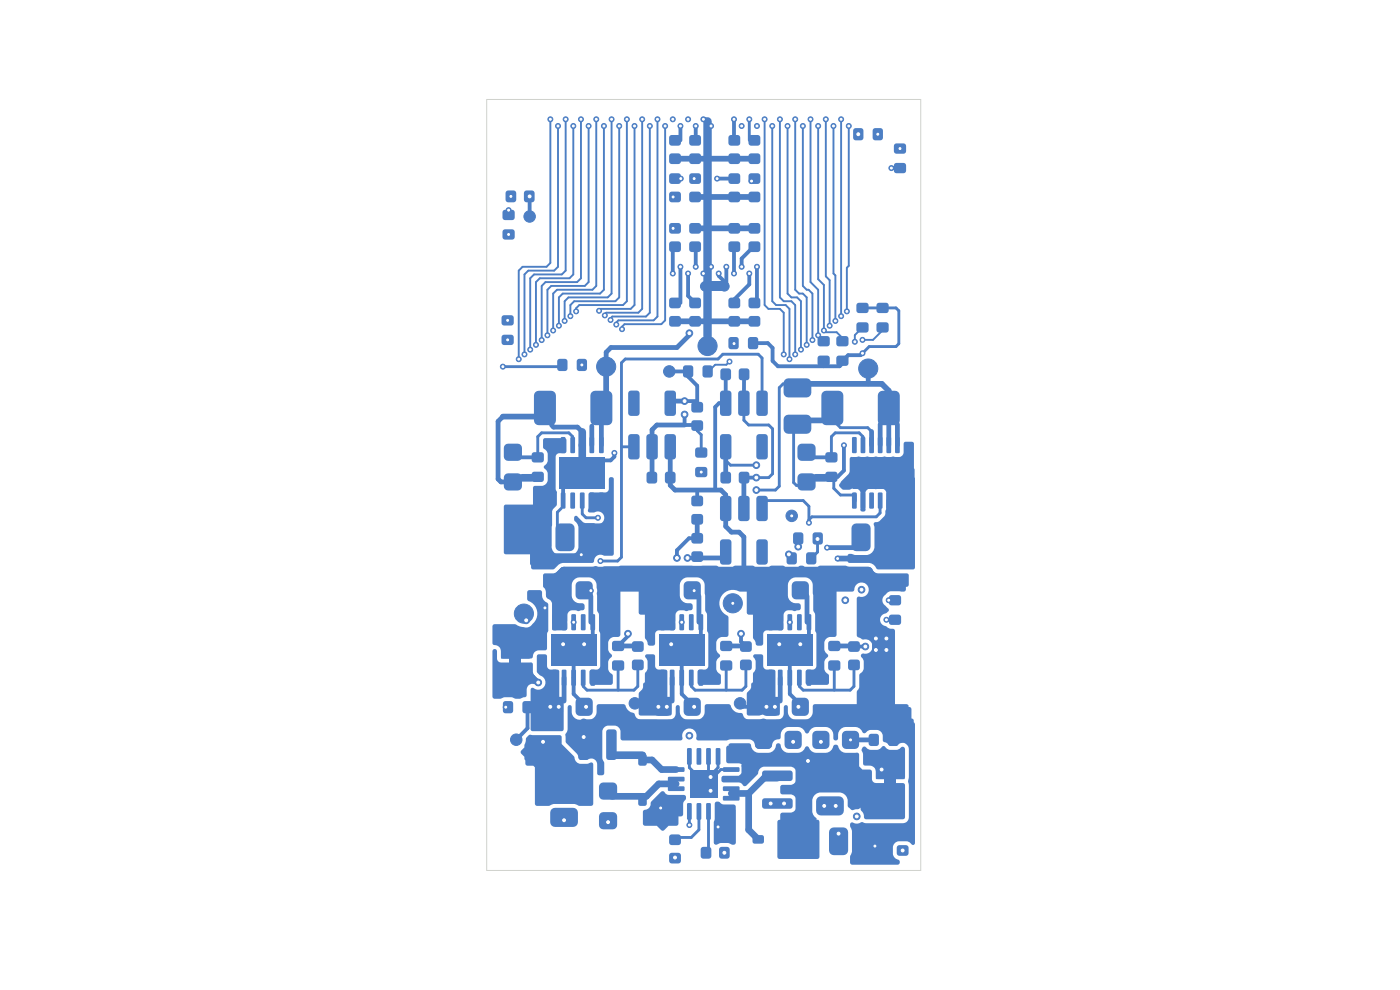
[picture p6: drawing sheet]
<svg xmlns="http://www.w3.org/2000/svg" width="297mm" height="210mm" viewBox="0 0 297 210" stroke-linecap="round" stroke-linejoin="round" font-family="sans-serif">
<g fill="#4d7fc4">
<path d="M187.6 164.9h2.5v2h-2.5z"/>
<path d="M108.1 139.3h2.4v2h-2.4z"/>
<path d="M149.6 59.7h4.1v2h-4.1z"/>
<path d="M111 148.9l.4-.2h1.1a.55 .55 0 0 1 .5 .6v1.5a.55 .55 0 0 1-.5 .5h-1.1a.55 .55 0 0 1-.6-.5v-1.5z"/>
<path d="M106.8 148.9l.4-.2h1.1a.55 .55 0 0 1 .6 .6v1.5a.55 .55 0 0 1-.6 .5h-1.1a.55 .55 0 0 1-.5-.5v-1.5z"/>
<path d="M149.2 77.7l.4-.2h1.1a.55 .55 0 0 1 .5 .5v1.5a.55 .55 0 0 1-.5 .6h-1.1a.55 .55 0 0 1-.6-.6v-1.5z"/>
<path d="M145 77.7l.4-.2h1.1a.55 .55 0 0 1 .6 .5v1.5a.55 .55 0 0 1-.6 .6h-1.1a.55 .55 0 0 1-.5-.6v-1.5z"/>
<path d="M175.2 96.1l.4-.2h1.5a.55 .55 0 0 1 .6 .6v1.1a.55 .55 0 0 1-.6 .5h-1.5a.55 .55 0 0 1-.5-.5v-1.1z"/>
<path d="M175.2 100.2l.4-.1h1.5a.55 .55 0 0 1 .6 .5v1.1a.55 .55 0 0 1-.6 .5h-1.5a.55 .55 0 0 1-.5-.5v-1.1z"/>
<path d="M106.8 44.7l.3-.2h1.5a.55 .55 0 0 1 .6 .5v1.1a.55 .55 0 0 1-.6 .6h-1.5a.55 .55 0 0 1-.5-.6v-1.1z"/>
<path d="M106.8 48.8l.3-.2h1.5a.55 .55 0 0 1 .6 .6v1.1a.55 .55 0 0 1-.6 .5h-1.5a.55 .55 0 0 1-.5-.5v-1.1z"/>
<path d="M159 63.3l.4-.2h1.3a.57 .57 0 0 1 .6 .6v1.1a.57 .57 0 0 1-.6 .6h-1.3a.57 .57 0 0 1-.6-.6v-1.1z"/>
<path d="M159 67.2l.4-.2h1.3a.57 .57 0 0 1 .6 .6v1.1a.57 .57 0 0 1-.6 .6h-1.3a.57 .57 0 0 1-.6-.6v-1.1z"/>
<path d="M146.4 63.3l.4-.2h1.4a.57 .57 0 0 1 .5 .6v1.1a.57 .57 0 0 1-.5 .6h-1.4a.57 .57 0 0 1-.6-.6v-1.1z"/>
<path d="M146.4 67.2l.4-.2h1.4a.57 .57 0 0 1 .5 .6v1.1a.57 .57 0 0 1-.5 .6h-1.4a.57 .57 0 0 1-.6-.6v-1.1z"/>
<path d="M107.1 94.4l.7-.3h2a.91 .91 0 0 1 .9 .9v1.9a.91 .91 0 0 1-.9 .9h-2a.91 .91 0 0 1-.9-.9v-1.9z"/>
<path d="M107.1 100.7l.7-.3h2a.91 .91 0 0 1 .9 .9v1.8a.91 .91 0 0 1-.9 1h-2a.91 .91 0 0 1-.9-1v-1.8z"/>
<path d="M154.7 51.4l.4-.2h1.4a.57 .57 0 0 1 .5 .6v1.1a.57 .57 0 0 1-.5 .6h-1.4a.57 .57 0 0 1-.6-.6v-1.1z"/>
<path d="M154.7 47.5l.4-.2h1.4a.57 .57 0 0 1 .5 .6v1.1a.57 .57 0 0 1-.5 .6h-1.4a.57 .57 0 0 1-.6-.6v-1.1z"/>
<path d="M111.3 40.6l.4-.2h1.1a.57 .57 0 0 1 .6 .6v1.4a.57 .57 0 0 1-.6 .5h-1.1a.57 .57 0 0 1-.6-.5v-1.4z"/>
<path d="M107.4 40.6l.4-.2h1.2a.57 .57 0 0 1 .5 .6v1.4a.57 .57 0 0 1-.5 .5h-1.2a.57 .57 0 0 1-.6-.5v-1.4z"/>
<path d="M159 51.4l.4-.2h1.3a.57 .57 0 0 1 .6 .6v1.1a.57 .57 0 0 1-.6 .6h-1.3a.57 .57 0 0 1-.6-.6v-1.1z"/>
<path d="M159 47.5l.4-.2h1.3a.57 .57 0 0 1 .6 .6v1.1a.57 .57 0 0 1-.6 .6h-1.3a.57 .57 0 0 1-.6-.6v-1.1z"/>
<path d="M161.9 148.3l.7-.3h1.8a.91 .91 0 0 1 .9 .9v2a.91 .91 0 0 1-.9 1h-1.8a.91 .91 0 0 1-.9-1v-2z"/>
<path d="M168.2 148.3l.7-.3h1.8a.91 .91 0 0 1 .9 .9v2a.91 .91 0 0 1-.9 1h-1.8a.91 .91 0 0 1-.9-1v-2z"/>
<path d="M130 140.2l.4-.1h1.5a.55 .55 0 0 1 .5 .5v1.1a.55 .55 0 0 1-.5 .6h-1.5a.55 .55 0 0 1-.6-.6v-1.1z"/>
<path d="M130 136.1l.4-.2h1.5a.55 .55 0 0 1 .5 .6v1.1a.55 .55 0 0 1-.5 .5h-1.5a.55 .55 0 0 1-.6-.5v-1.1z"/>
<path d="M188.7 126.4l.4-.2h1.5a.55 .55 0 0 1 .6 .6v1.1a.55 .55 0 0 1-.6 .5h-1.5a.55 .55 0 0 1-.5-.5v-1.1z"/>
<path d="M188.7 130.5l.4-.1h1.5a.55 .55 0 0 1 .6 .5v1.1a.55 .55 0 0 1-.6 .6h-1.5a.55 .55 0 0 1-.5-.6v-1.1z"/>
</g>
<circle cx="109.5" cy="156.9" r="1.22" fill="#4d7fc4" stroke="#4d7fc4" stroke-width=".21"/>
<g fill="#4d7fc4">
<path d="M180.1 140.1l.4-.2h1.4a.57 .57 0 0 1 .5 .6v1.1a.57 .57 0 0 1-.5 .6h-1.4a.57 .57 0 0 1-.6-.6v-1.1z"/>
<path d="M180.1 136.2l.4-.2h1.4a.57 .57 0 0 1 .5 .6v1.1a.57 .57 0 0 1-.5 .6h-1.4a.57 .57 0 0 1-.6-.6v-1.1z"/>
<path d="M140.1 130.3h.7l.3 .1v3.1l-.2 .2h-.6l-.2-.1z"/>
<path d="M142.2 130.3h.6l.3 .1v3.1l-.2 .2h-.6l-.2-.1z"/>
<path d="M144.2 130.3h.7l.2 .1v3.1l-.1 .2h-.6l-.3-.1z"/>
<path d="M146.2 130.3h.7l.2 .1 .1 3.1-.2 .2h-.6l-.2-.1z"/>
<path d="M148.2 130.3h.7l.3 .1v3.1l-.2 .2h-.6l-.2-.1z"/>
<path d="M148.2 142.1l.7-.1 .3 .2v3l-.2 .3h-.6l-.2-.2z"/>
<path d="M146.2 142.1l.7-.1 .2 .2 .1 3-.2 .3h-.6l-.2-.2z"/>
<path d="M144.2 142.1l.7-.1 .2 .2v3l-.1 .3h-.6l-.3-.2z"/>
<path d="M142.2 142.1l.6-.1 .3 .2v3l-.2 .3h-.6l-.2-.2z"/>
<path d="M140.1 142.1l.7-.1 .3 .2v3l-.2 .3h-.6l-.2-.2z"/>
<path d="M139.8 134.5h9.7v6.7h-9.7z"/>
<path d="M161.9 123.6l.7-.3h1.8a.91 .91 0 0 1 .9 .9v2a.91 .91 0 0 1-.9 .9h-1.8a.91 .91 0 0 1-.9-.9v-2z"/>
<path d="M168.2 123.6l.7-.3h1.8a.91 .91 0 0 1 .9 .9v2a.91 .91 0 0 1-.9 .9h-1.8a.91 .91 0 0 1-.9-.9v-2z"/>
<path d="M146.4 28.8l.4-.2h1.4a.57 .57 0 0 1 .5 .6v1.1a.57 .57 0 0 1-.5 .6h-1.4a.57 .57 0 0 1-.6-.6v-1.1z"/>
<path d="M146.4 32.7l.4-.2h1.4a.57 .57 0 0 1 .5 .6v1.1a.57 .57 0 0 1-.5 .6h-1.4a.57 .57 0 0 1-.6-.6v-1.1z"/>
<path d="M146.4 51.4l.4-.2h1.4a.57 .57 0 0 1 .5 .6v1.1a.57 .57 0 0 1-.5 .6h-1.4a.57 .57 0 0 1-.6-.6v-1.1z"/>
<path d="M146.4 47.5l.4-.2h1.4a.57 .57 0 0 1 .5 .6v1.1a.57 .57 0 0 1-.5 .6h-1.4a.57 .57 0 0 1-.6-.6v-1.1z"/>
<path d="M142.1 28.8l.4-.2h1.4a.57 .57 0 0 1 .6 .6v1.1a.57 .57 0 0 1-.6 .6h-1.4a.57 .57 0 0 1-.6-.6v-1.1z"/>
<path d="M142.1 32.7l.4-.2h1.4a.57 .57 0 0 1 .6 .6v1.1a.57 .57 0 0 1-.6 .6h-1.4a.57 .57 0 0 1-.6-.6v-1.1z"/>
<path d="M186.1 68.5l.4-.1h1.5a.55 .55 0 0 1 .5 .5v1.1a.55 .55 0 0 1-.5 .6h-1.5a.55 .55 0 0 1-.6-.6v-1.1z"/>
<path d="M186.1 64.4l.4-.2h1.5a.55 .55 0 0 1 .5 .6v1.1a.55 .55 0 0 1-.5 .5h-1.5a.55 .55 0 0 1-.6-.5v-1.1z"/>
<path d="M112.9 96.1l.4-.2h1.5a.55 .55 0 0 1 .6 .6v1.1a.55 .55 0 0 1-.6 .5h-1.5a.55 .55 0 0 1-.5-.5v-1.1z"/>
<path d="M112.9 100.2l.4-.1h1.5a.55 .55 0 0 1 .6 .5v1.1a.55 .55 0 0 1-.6 .5h-1.5a.55 .55 0 0 1-.5-.5v-1.1z"/>
<path d="M159 36.9l.4-.1h1.3a.57 .57 0 0 1 .6 .5v1.2a.57 .57 0 0 1-.6 .5h-1.3a.57 .57 0 0 1-.6-.5v-1.2z"/>
<path d="M159 40.8l.4-.2h1.3a.57 .57 0 0 1 .6 .6v1.2a.57 .57 0 0 1-.6 .5h-1.3a.57 .57 0 0 1-.6-.5v-1.2z"/>
<path d="M142.1 177.2l.4-.2h1.4a.57 .57 0 0 1 .6 .6v1.1a.57 .57 0 0 1-.6 .6h-1.4a.57 .57 0 0 1-.6-.6v-1.1z"/>
<path d="M142.1 181.1l.4-.2h1.4a.57 .57 0 0 1 .6 .6v1.1a.57 .57 0 0 1-.6 .6h-1.4a.57 .57 0 0 1-.6-.6v-1.1z"/>
<path d="M152.9 83l.4-.1h1.3a.61 .61 0 0 1 .6 .6v4.1a.61 .61 0 0 1-.6 .6h-1.3a.61 .61 0 0 1-.6-.6v-4.1z"/>
<path d="M156.8 83l.4-.1h1.2a.61 .61 0 0 1 .6 .6v4.1a.61 .61 0 0 1-.6 .6h-1.2a.61 .61 0 0 1-.6-.6v-4.1z"/>
<path d="M160.6 83l.5-.1h1.2a.61 .61 0 0 1 .6 .6v4.1a.61 .61 0 0 1-.6 .6h-1.2a.61 .61 0 0 1-.7-.6v-4.1z"/>
<path d="M160.6 92.3l.5-.2h1.2a.61 .61 0 0 1 .6 .6v4.2a.61 .61 0 0 1-.6 .6h-1.2a.61 .61 0 0 1-.7-.6v-4.2z"/>
<path d="M152.9 92.3l.4-.2h1.3a.61 .61 0 0 1 .6 .6v4.2a.61 .61 0 0 1-.6 .6h-1.3a.61 .61 0 0 1-.6-.6v-4.2z"/>
<path d="M190.4 175.5l.4-.1h1.4a.57 .57 0 0 1 .6 .5v1.2a.57 .57 0 0 1-.6 .6h-1.4a.57 .57 0 0 1-.6-.6v-1.2z"/>
<path d="M190.4 179.4l.4-.1h1.4a.57 .57 0 0 1 .6 .5v1.2a.57 .57 0 0 1-.6 .5h-1.4a.57 .57 0 0 1-.6-.5v-1.2z"/>
<path d="M153.4 162.8h3.3l.2 .2v.6l-.3 .2-3.1-.1-.2-.2z"/>
<path d="M153.4 164.8h3.3l.2 .2v.6l-.3 .2h-3.1l-.2-.3z"/>
<path d="M153.4 166.9l3.3-.1 .2 .2v.7l-.3 .1h-3.1l-.2-.2z"/>
<path d="M153.4 168.9l3.3-.1 .2 .3v.6l-.3 .1h-3.1l-.2-.2z"/>
<path d="M151.9 170.4l.7-.1 .2 .2v3.1l-.1 .3h-.6l-.3-.2z"/>
<path d="M149.9 170.4l.7-.1 .2 .2v3.1l-.1 .3h-.7l-.2-.2z"/>
<path d="M147.8 170.4l.7-.1 .3 .2v3.1l-.2 .3h-.6l-.2-.2z"/>
<path d="M145.8 170.4l.7-.1 .2 .2 .1 3.1-.2 .3h-.6l-.2-.2z"/>
<path d="M141.8 168.9l3.3-.1 .1 .3v.6l-.2 .1h-3.2l-.1-.2z"/>
<path d="M141.8 166.9l3.3-.1 .1 .2v.7l-.2 .1h-3.2l-.1-.2z"/>
<path d="M141.8 164.8h3.3l.1 .2v.6l-.2 .2h-3.2l-.1-.3z"/>
<path d="M141.8 162.8h3.3l.1 .2v.6l-.2 .2-3.2-.1-.1-.2z"/>
<path d="M145.8 158.8l.7-.1 .2 .1 .1 3.2-.2 .2h-.6l-.2-.1z"/>
<path d="M147.8 158.8l.7-.1 .3 .1v3.2l-.2 .2h-.6l-.2-.1z"/>
<path d="M149.9 158.8l.7-.1 .2 .1v3.2l-.1 .2h-.7l-.2-.1z"/>
<path d="M151.9 158.8l.7-.1 .2 .1v3.2l-.1 .2h-.6l-.3-.1z"/>
<path d="M146.3 163.3h5.9v5.9h-5.9z"/>
<path d="M116.1 123.6l.6-.3h1.8a.91 .91 0 0 1 1 .9v2a.91 .91 0 0 1-1 .9h-1.8a.91 .91 0 0 1-.9-.9v-2z"/>
<path d="M122.4 123.6l.6-.3h1.8a.91 .91 0 0 1 1 .9v2a.91 .91 0 0 1-1 .9h-1.8a.91 .91 0 0 1-.9-.9v-2z"/>
<path d="M159.8 177.3l.3-.2h1.5l.3 .2 .2 .3-.2 1.2-.3 .2h-1.5l-.3-.2-.2-.3z"/>
<path d="M168.3 177.3l.3-.2h1.5l.4 .2 .1 .3-.1 1.2-.4 .2h-1.5l-.3-.2-.1-.3z"/>
</g>
<circle cx="128.6" cy="77.8" r="2.03" fill="#4d7fc4" stroke="#4d7fc4" stroke-width=".21"/>
<g fill="#4d7fc4">
<path d="M161.8 163.6l.4-.2h5.4a.56 .56 0 0 1 .6 .6v1.1a.56 .56 0 0 1-.6 .6h-5.4a.56 .56 0 0 1-.5-.6v-1.1z"/>
<path d="M161.8 169.5l.4-.2h5.4a.56 .56 0 0 1 .6 .6v1.1a.56 .56 0 0 1-.6 .6h-5.4a.56 .56 0 0 1-.5-.6v-1.1z"/>
<path d="M127.3 166.3l.7-.3h2a.91 .91 0 0 1 .9 .9v1.8a.91 .91 0 0 1-.9 .9h-2a.91 .91 0 0 1-.9-.9v-1.8z"/>
<path d="M127.3 172.5l.7-.2h2a.91 .91 0 0 1 .9 .9v1.8a.91 .91 0 0 1-.9 .9h-2a.91 .91 0 0 1-.9-.9v-1.8z"/>
<path d="M122.9 154.9l.4-.2h1.1a.56 .56 0 0 1 .5 .6v5.4a.56 .56 0 0 1-.5 .5h-1.1a.56 .56 0 0 1-.6-.5v-5.4z"/>
<path d="M128.8 154.9l.4-.2h1.1a.56 .56 0 0 1 .5 .6v5.4a.56 .56 0 0 1-.5 .5h-1.1a.56 .56 0 0 1-.6-.5v-5.4z"/>
<path d="M117 163.9l.7-.3h3.9a1.01 1.01 0 0 1 1 1.1v2a1.01 1.01 0 0 1-1 1h-3.9a1.01 1.01 0 0 1-1-1v-2z"/>
<path d="M117 171.7l.7-.3h3.9a1.01 1.01 0 0 1 1 1v2a1.01 1.01 0 0 1-1 1h-3.9a1.01 1.01 0 0 1-1-1v-2z"/>
<path d="M166.5 80.6l.7-.3h3.9a1.01 1.01 0 0 1 1 1v2a1.01 1.01 0 0 1-1 1h-3.9a1.01 1.01 0 0 1-1-1v-2z"/>
<path d="M166.5 88.3l.7-.3h3.9a1.01 1.01 0 0 1 1 1v2a1.01 1.01 0 0 1-1 1h-3.9a1.01 1.01 0 0 1-1-1v-2z"/>
<path d="M154.7 36.9l.4-.1h1.4a.57 .57 0 0 1 .5 .5v1.2a.57 .57 0 0 1-.5 .5h-1.4a.57 .57 0 0 1-.6-.5v-1.2z"/>
<path d="M154.7 40.8l.4-.2h1.4a.57 .57 0 0 1 .5 .6v1.2a.57 .57 0 0 1-.5 .5h-1.4a.57 .57 0 0 1-.6-.5v-1.2z"/>
<path d="M173.6 71.4l.4-.1h1.5a.55 .55 0 0 1 .5 .5v1.1a.55 .55 0 0 1-.5 .6h-1.5a.55 .55 0 0 1-.6-.6v-1.1z"/>
<path d="M173.6 75.6l.4-.2h1.5a.55 .55 0 0 1 .5 .6v1.1a.55 .55 0 0 1-.5 .5h-1.5a.55 .55 0 0 1-.6-.5v-1.1z"/>
<path d="M181.1 27.3l.4-.1h1.1a.55 .55 0 0 1 .6 .5v1.5a.55 .55 0 0 1-.6 .6h-1.1a.55 .55 0 0 1-.5-.6v-1.5z"/>
<path d="M185.3 27.3l.4-.1h1.1a.55 .55 0 0 1 .5 .5v1.5a.55 .55 0 0 1-.5 .6h-1.1a.55 .55 0 0 1-.6-.6v-1.5z"/>
</g>
<circle cx="112.4" cy="45.9" r="1.22" fill="#4d7fc4" stroke="#4d7fc4" stroke-width=".21"/>
<g fill="#4d7fc4">
<path d="M168.4 113.1l.4-.2h1.1a.55 .55 0 0 1 .5 .6v1.5a.55 .55 0 0 1-.5 .5h-1.1a.55 .55 0 0 1-.6-.5v-1.5z"/>
<path d="M172.5 113.1l.4-.2h1.1a.55 .55 0 0 1 .6 .6v1.5a.55 .55 0 0 1-.6 .5h-1.1a.55 .55 0 0 1-.5-.5v-1.5z"/>
<path d="M142.1 51.4l.4-.2h1.4a.57 .57 0 0 1 .6 .6v1.1a.57 .57 0 0 1-.6 .6h-1.4a.57 .57 0 0 1-.6-.6v-1.1z"/>
<path d="M142.1 47.5l.4-.2h1.4a.57 .57 0 0 1 .6 .6v1.1a.57 .57 0 0 1-.6 .6h-1.4a.57 .57 0 0 1-.6-.6v-1.1z"/>
<path d="M186.5 83.2l.7-.3h2.7a1.01 1.01 0 0 1 1 1v5.3a1.01 1.01 0 0 1-1 1h-2.7a1.01 1.01 0 0 1-1-1v-5.3z"/>
<path d="M174.5 83.2l.8-.3h2.6a1.01 1.01 0 0 1 1 1v5.3a1.01 1.01 0 0 1-1 1h-2.6a1.01 1.01 0 0 1-1.1-1v-5.3z"/>
<path d="M153 78.3l.4-.2h1.1a.57 .57 0 0 1 .6 .6v1.4a.57 .57 0 0 1-.6 .6h-1.1a.57 .57 0 0 1-.6-.6v-1.4z"/>
<path d="M156.9 78.3l.4-.2h1.1a.57 .57 0 0 1 .6 .6v1.4a.57 .57 0 0 1-.6 .6h-1.1a.57 .57 0 0 1-.6-.6v-1.4z"/>
<path d="M154.7 63.3l.4-.2h1.4a.57 .57 0 0 1 .5 .6v1.1a.57 .57 0 0 1-.5 .6h-1.4a.57 .57 0 0 1-.6-.6v-1.1z"/>
<path d="M154.7 67.2l.4-.2h1.4a.57 .57 0 0 1 .5 .6v1.1a.57 .57 0 0 1-.5 .6h-1.4a.57 .57 0 0 1-.6-.6v-1.1z"/>
<path d="M139 148.3l.7-.3h1.8a.91 .91 0 0 1 .9 .9v2a.91 .91 0 0 1-.9 1h-1.8a.91 .91 0 0 1-1-1v-2z"/>
<path d="M145.3 148.3l.6-.3h1.9a.91 .91 0 0 1 .9 .9v2a.91 .91 0 0 1-.9 1h-1.9a.91 .91 0 0 1-.9-1v-2z"/>
<path d="M146.8 85.4l.4-.2h1.4a.57 .57 0 0 1 .6 .6v1.2a.57 .57 0 0 1-.6 .5h-1.4a.57 .57 0 0 1-.5-.5v-1.2z"/>
<path d="M146.8 89.3l.4-.2h1.4a.57 .57 0 0 1 .6 .6v1.1a.57 .57 0 0 1-.6 .6h-1.4a.57 .57 0 0 1-.5-.6v-1.1z"/>
<path d="M181.8 68.5l.4-.1h1.5a.55 .55 0 0 1 .6 .5v1.1a.55 .55 0 0 1-.6 .6h-1.5a.55 .55 0 0 1-.5-.6v-1.1z"/>
<path d="M181.8 64.4l.4-.2h1.5a.55 .55 0 0 1 .6 .6v1.1a.55 .55 0 0 1-.6 .5h-1.5a.55 .55 0 0 1-.5-.5v-1.1z"/>
<path d="M142.1 63.3l.4-.2h1.4a.57 .57 0 0 1 .6 .6v1.1a.57 .57 0 0 1-.6 .6h-1.4a.57 .57 0 0 1-.6-.6v-1.1z"/>
<path d="M142.1 67.2l.4-.2h1.4a.57 .57 0 0 1 .6 .6v1.1a.57 .57 0 0 1-.6 .6h-1.4a.57 .57 0 0 1-.6-.6v-1.1z"/>
<path d="M141.2 100.2l.4-.1h1.2a.57 .57 0 0 1 .5 .5v1.4a.57 .57 0 0 1-.5 .6h-1.2a.57 .57 0 0 1-.5-.6v-1.4z"/>
<path d="M137.3 100.2l.4-.1h1.2a.57 .57 0 0 1 .5 .5v1.4a.57 .57 0 0 1-.5 .6h-1.2a.57 .57 0 0 1-.5-.6v-1.4z"/>
<path d="M188.6 111.3l.8-.3h2a1.01 1.01 0 0 1 1 1.1v3.8a1.01 1.01 0 0 1-1 1h-2a1.01 1.01 0 0 1-1.1-1v-3.8z"/>
<path d="M180.9 111.3l.8-.3h2a1.01 1.01 0 0 1 1 1.1v3.8a1.01 1.01 0 0 1-1 1h-2a1.01 1.01 0 0 1-1.1-1v-3.8z"/>
<path d="M141.1 92.3l.5-.2h1.2a.61 .61 0 0 1 .6 .6v4.2a.61 .61 0 0 1-.6 .6h-1.2a.61 .61 0 0 1-.6-.6v-4.2z"/>
<path d="M137.3 92.3l.4-.2h1.2a.61 .61 0 0 1 .6 .6v4.2a.61 .61 0 0 1-.6 .6h-1.2a.61 .61 0 0 1-.6-.6v-4.2z"/>
<path d="M133.4 92.3l.5-.2h1.2a.61 .61 0 0 1 .6 .6v4.2a.61 .61 0 0 1-.6 .6h-1.2a.61 .61 0 0 1-.6-.6v-4.2z"/>
<path d="M133.4 83l.5-.1h1.2a.61 .61 0 0 1 .6 .6v4.1a.61 .61 0 0 1-.6 .6h-1.2a.61 .61 0 0 1-.6-.6v-4.1z"/>
<path d="M141.1 83l.5-.1h1.2a.61 .61 0 0 1 .6 .6v4.1a.61 .61 0 0 1-.6 .6h-1.2a.61 .61 0 0 1-.6-.6v-4.1z"/>
<path d="M178.9 155.3l.6-.3h1.8a.91 .91 0 0 1 1 .9v2.1a.91 .91 0 0 1-1 .9h-1.8a.91 .91 0 0 1-.9-.9v-2.1z"/>
<path d="M172.6 155.3l.6-.3h1.9a.91 .91 0 0 1 .9 .9v2.1a.91 .91 0 0 1-.9 .9h-1.9a.91 .91 0 0 1-.9-.9v-2.1z"/>
<path d="M153 100.2l.4-.1h1.1a.57 .57 0 0 1 .6 .5v1.4a.57 .57 0 0 1-.6 .6h-1.1a.57 .57 0 0 1-.6-.6v-1.4z"/>
<path d="M156.9 100.2l.4-.1h1.1a.57 .57 0 0 1 .6 .5v1.4a.57 .57 0 0 1-.6 .6h-1.1a.57 .57 0 0 1-.6-.6v-1.4z"/>
<path d="M148.8 179.8l.4-.2h1.1a.57 .57 0 0 1 .6 .6v1.4a.57 .57 0 0 1-.6 .6h-1.1a.57 .57 0 0 1-.6-.6v-1.4z"/>
<path d="M152.7 179.8l.4-.2h1.1a.57 .57 0 0 1 .6 .6v1.4a.57 .57 0 0 1-.6 .6h-1.1a.57 .57 0 0 1-.6-.6v-1.4z"/>
</g>
<g fill="#4d7fc4" stroke="#4d7fc4" stroke-width=".21">
<circle cx="157" cy="149.2" r="1.22"/>
<circle cx="150.1" cy="73.4" r="2.03"/>
</g>
<g fill="#4d7fc4">
<path d="M146.8 105.3l.4-.2h1.4a.57 .57 0 0 1 .6 .6v1.1a.57 .57 0 0 1-.6 .6h-1.4a.57 .57 0 0 1-.5-.6v-1.1z"/>
<path d="M146.8 109.2l.4-.2h1.4a.57 .57 0 0 1 .6 .6v1.1a.57 .57 0 0 1-.6 .6h-1.4a.57 .57 0 0 1-.5-.6v-1.1z"/>
<path d="M116.1 148.3l.6-.3h1.8a.91 .91 0 0 1 1 .9v2a.91 .91 0 0 1-1 1h-1.8a.91 .91 0 0 1-.9-1v-2z"/>
<path d="M122.4 148.3l.6-.3h1.8a.91 .91 0 0 1 1 .9v2a.91 .91 0 0 1-1 1h-1.8a.91 .91 0 0 1-.9-1v-2z"/>
<path d="M189.8 30.6l.4-.2h1.5a.55 .55 0 0 1 .5 .6v1.1a.55 .55 0 0 1-.5 .5h-1.5a.55 .55 0 0 1-.6-.5v-1.1z"/>
<path d="M189.8 34.7l.4-.1h1.5a.55 .55 0 0 1 .5 .5v1.1a.55 .55 0 0 1-.5 .6h-1.5a.55 .55 0 0 1-.6-.6v-1.1z"/>
<path d="M177.6 71.4l.4-.1h1.5a.55 .55 0 0 1 .5 .5v1.1a.55 .55 0 0 1-.5 .6h-1.5a.55 .55 0 0 1-.6-.6v-1.1z"/>
<path d="M177.6 75.6l.4-.2h1.5a.55 .55 0 0 1 .5 .6v1.1a.55 .55 0 0 1-.5 .5h-1.5a.55 .55 0 0 1-.6-.5v-1.1z"/>
<path d="M127.1 104.5h.7l.3 .1v3.1l-.2 .2h-.6l-.2-.1z"/>
<path d="M125.1 104.5h.7l.2 .1 .1 3.1-.2 .2h-.6l-.2-.1z"/>
<path d="M123.1 104.5h.7l.2 .1v3.1l-.1 .2h-.6l-.3-.1z"/>
<path d="M121.1 104.5h.6l.3 .1v3.1l-.2 .2h-.6l-.2-.1z"/>
<path d="M119 104.5h.7l.2 .1 .1 3.1-.2 .2h-.6l-.2-.1z"/>
<path d="M119 92.8l.7-.1 .2 .1 .1 3.1-.2 .2h-.6l-.2-.1z"/>
<path d="M121.1 92.8l.6-.1 .3 .1v3.1l-.2 .2h-.6l-.2-.1z"/>
<path d="M123.1 92.8l.7-.1 .2 .1v3.1l-.1 .2h-.6l-.3-.1z"/>
<path d="M125.1 92.8l.7-.1 .2 .1 .1 3.1-.2 .2h-.6l-.2-.1z"/>
<path d="M127.1 92.8l.7-.1 .3 .1v3.1l-.2 .2h-.6l-.2-.1z"/>
<path d="M118.7 97h9.6v6.6h-9.6z"/>
<path d="M185.8 166.5h6.1v2a1.97 1.97 0 0 1-2 2h-2.1a1.97 1.97 0 0 1-2-2z"/>
<path d="M186.2 162a2.03 2.03 0 0 1 1.6-.8h2.1a1.97 1.97 0 0 1 2 2v2.1h-6.1v-2.3z"/>
<path d="M159 28.8l.4-.2h1.3a.57 .57 0 0 1 .6 .6v1.1a.57 .57 0 0 1-.6 .6h-1.3a.57 .57 0 0 1-.6-.6v-1.1z"/>
<path d="M159 32.7l.4-.2h1.3a.57 .57 0 0 1 .6 .6v1.1a.57 .57 0 0 1-.6 .6h-1.3a.57 .57 0 0 1-.6-.6v-1.1z"/>
<path d="M106.3 140.9h6.1l-.1 2.1a1.97 1.97 0 0 1-2 2h-2a1.97 1.97 0 0 1-2-2z"/>
<path d="M106.7 136.4a1.94 1.94 0 0 1 1.6-.7h2a1.97 1.97 0 0 1 2 2l.1 2h-6.1v-2.3z"/>
<path d="M146.8 117.1l.4-.2h1.4a.57 .57 0 0 1 .6 .6v1.1a.57 .57 0 0 1-.6 .6h-1.4a.57 .57 0 0 1-.5-.6v-1.1z"/>
<path d="M146.8 113.2l.4-.2h1.4a.57 .57 0 0 1 .6 .6v1.1a.57 .57 0 0 1-.6 .6h-1.4a.57 .57 0 0 1-.5-.6v-1.1z"/>
<path d="M189.9 104.5h.7l.3 .1v3.1l-.2 .2h-.6l-.2-.1z"/>
<path d="M188.1 104.5h.7l.2 .1 .1 3.1-.2 .2h-.6l-.2-.1z"/>
<path d="M186.3 104.5h.7l.2 .1v3.1l-.1 .2h-.6l-.3-.1z"/>
<path d="M184.5 104.5h.7l.2 .1v3.1l-.1 .2h-.7l-.2-.1z"/>
<path d="M182.6 104.5h.7l.3 .1v3.1l-.2 .2h-.6l-.2-.1z"/>
<path d="M180.8 104.5h.7l.2 .1 .1 3.1-.2 .2h-.6l-.2-.1z"/>
<path d="M180.8 92.8l.7-.1 .2 .1 .1 3.1-.2 .2h-.6l-.2-.1z"/>
<path d="M182.6 92.8l.7-.1 .3 .1v3.1l-.2 .2h-.6l-.2-.1z"/>
<path d="M184.5 92.8l.7-.1 .2 .1v3.1l-.1 .2h-.7l-.2-.1z"/>
<path d="M186.3 92.8l.7-.1 .2 .1v3.1l-.1 .2h-.6l-.3-.1z"/>
<path d="M188.1 92.8l.7-.1 .2 .1 .1 3.1-.2 .2h-.6l-.2-.1z"/>
<path d="M189.9 92.8l.7-.1 .3 .1v3.1l-.2 .2h-.6l-.2-.1z"/>
<path d="M181 97h9.6v6.6h-9.6z"/>
<path d="M160.4 155.3l.7-.3h1.8a.91 .91 0 0 1 .9 .9v2.1a.91 .91 0 0 1-.9 .9h-1.8a.91 .91 0 0 1-1-.9v-2.1z"/>
<path d="M166.7 155.3l.6-.3h1.9a.91 .91 0 0 1 .9 .9v2.1a.91 .91 0 0 1-.9 .9h-1.9a.91 .91 0 0 1-.9-.9v-2.1z"/>
<path d="M167 117.3l.4-.2h1.1a.55 .55 0 0 1 .6 .6v1.5a.55 .55 0 0 1-.6 .5h-1.1a.55 .55 0 0 1-.5-.5v-1.5z"/>
<path d="M171.2 117.3l.3-.2h1.1a.55 .55 0 0 1 .6 .6v1.5a.55 .55 0 0 1-.6 .5h-1.1a.55 .55 0 0 1-.5-.5v-1.5z"/>
<path d="M183.9 175.8l.7-.3h2a1.01 1.01 0 0 1 1 1v3.9a1.01 1.01 0 0 1-1 1h-2a1.01 1.01 0 0 1-1-1v-3.9z"/>
<path d="M176.2 175.8l.7-.3h2a1.01 1.01 0 0 1 1 1v3.9a1.01 1.01 0 0 1-1 1h-2a1.01 1.01 0 0 1-1-1v-3.9z"/>
<path d="M152.9 140.2l.4-.1h1.5a.55 .55 0 0 1 .6 .5v1.1a.55 .55 0 0 1-.6 .6h-1.5a.55 .55 0 0 1-.5-.6v-1.1z"/>
<path d="M152.9 136.1l.4-.2h1.5a.55 .55 0 0 1 .6 .6v1.1a.55 .55 0 0 1-.6 .5h-1.5a.55 .55 0 0 1-.5-.5v-1.1z"/>
</g>
<g fill="#4d7fc4" stroke="#4d7fc4" stroke-width=".21">
<circle cx="153.7" cy="60.7" r="1.01"/>
<circle cx="149.6" cy="60.7" r="1.01"/>
<circle cx="142" cy="78.8" r="1.22"/>
</g>
<g fill="#4d7fc4">
<path d="M169.4 94.4l.7-.3h2a.91 .91 0 0 1 .9 .9v1.9a.91 .91 0 0 1-.9 .9h-2a.91 .91 0 0 1-.9-.9v-1.9z"/>
<path d="M169.4 100.7l.7-.3h2a.91 .91 0 0 1 .9 .9v1.8a.91 .91 0 0 1-.9 1h-2a.91 .91 0 0 1-.9-1v-1.8z"/>
</g>
<circle cx="110.3" cy="111.9" r="2.03" fill="#4d7fc4" stroke="#4d7fc4" stroke-width=".21"/>
<g fill="#4d7fc4">
<path d="M142.1 36.9l.4-.1h1.4a.57 .57 0 0 1 .6 .5v1.2a.57 .57 0 0 1-.6 .5h-1.4a.57 .57 0 0 1-.6-.5v-1.2z"/>
<path d="M142.1 40.8l.4-.2h1.4a.57 .57 0 0 1 .6 .6v1.2a.57 .57 0 0 1-.6 .5h-1.4a.57 .57 0 0 1-.6-.5v-1.2z"/>
<path d="M134.2 140.1l.4-.2h1.4a.57 .57 0 0 1 .6 .6v1.1a.57 .57 0 0 1-.6 .6h-1.4a.57 .57 0 0 1-.5-.6v-1.1z"/>
<path d="M134.2 136.2l.4-.2h1.4a.57 .57 0 0 1 .6 .6v1.1a.57 .57 0 0 1-.6 .6h-1.4a.57 .57 0 0 1-.5-.6v-1.1z"/>
<path d="M163.1 130.3h.6l.3 .1v3.1l-.2 .2h-.6l-.2-.1z"/>
<path d="M165.1 130.3h.7l.2 .1v3.1l-.1 .2h-.6l-.3-.1z"/>
<path d="M167.1 130.3h.7l.2 .1 .1 3.1-.2 .2h-.6l-.2-.1z"/>
<path d="M169.1 130.3h.7l.3 .1v3.1l-.2 .2h-.6l-.2-.1z"/>
<path d="M171.2 130.3h.7l.2 .1v3.1l-.1 .2h-.6l-.3-.1z"/>
<path d="M171.2 142.1l.7-.1 .2 .2v3l-.1 .3h-.6l-.3-.2z"/>
<path d="M169.1 142.1l.7-.1 .3 .2v3l-.2 .3h-.6l-.2-.2z"/>
<path d="M167.1 142.1l.7-.1 .2 .2 .1 3-.2 .3h-.6l-.2-.2z"/>
<path d="M165.1 142.1l.7-.1 .2 .2v3l-.1 .3h-.6l-.3-.2z"/>
<path d="M163.1 142.1l.6-.1 .3 .2v3l-.2 .3h-.6l-.2-.2z"/>
<path d="M162.7 134.5h9.7v6.7h-9.7z"/>
<path d="M125.8 111.3l.8-.3h2a1.01 1.01 0 0 1 1 1.1v3.8a1.01 1.01 0 0 1-1 1h-2a1.01 1.01 0 0 1-1.1-1v-3.8z"/>
<path d="M118.1 111.3l.8-.3h2a1.01 1.01 0 0 1 1 1.1v3.8a1.01 1.01 0 0 1-1 1h-2a1.01 1.01 0 0 1-1.1-1v-3.8z"/>
<path d="M154.7 71.6l.4-.1h1.1a.55 .55 0 0 1 .5 .5v1.5a.55 .55 0 0 1-.5 .6h-1.1a.55 .55 0 0 1-.6-.6v-1.5z"/>
<path d="M158.8 71.6l.4-.1h1.1a.55 .55 0 0 1 .6 .5v1.5a.55 .55 0 0 1-.6 .6h-1.1a.55 .55 0 0 1-.5-.6v-1.5z"/>
<path d="M188.6 155.8l.4-.1h1.1a.55 .55 0 0 1 .5 .5v1.5a.55 .55 0 0 1-.5 .6h-1.1a.55 .55 0 0 1-.6-.6v-1.5z"/>
<path d="M184.4 155.8l.4-.1h1.1a.55 .55 0 0 1 .6 .5v1.5a.55 .55 0 0 1-.6 .6h-1.1a.55 .55 0 0 1-.5-.6v-1.5z"/>
<path d="M147.6 99.2l.4-.2h1.5a.55 .55 0 0 1 .6 .6v1.1a.55 .55 0 0 1-.6 .5h-1.5a.55 .55 0 0 1-.5-.5v-1.1z"/>
<path d="M147.6 95.1l.4-.2h1.5a.55 .55 0 0 1 .6 .6v1a.55 .55 0 0 1-.6 .6h-1.5a.55 .55 0 0 1-.5-.6v-1z"/>
<path d="M146.4 36.9l.4-.1h1.4a.57 .57 0 0 1 .5 .5v1.2a.57 .57 0 0 1-.5 .5h-1.4a.57 .57 0 0 1-.6-.5v-1.2z"/>
<path d="M146.4 40.8l.4-.2h1.4a.57 .57 0 0 1 .5 .6v1.2a.57 .57 0 0 1-.5 .5h-1.4a.57 .57 0 0 1-.6-.5v-1.2z"/>
<path d="M154.7 28.8l.4-.2h1.4a.57 .57 0 0 1 .5 .6v1.1a.57 .57 0 0 1-.5 .6h-1.4a.57 .57 0 0 1-.6-.6v-1.1z"/>
<path d="M154.7 32.7l.4-.2h1.4a.57 .57 0 0 1 .5 .6v1.1a.57 .57 0 0 1-.5 .6h-1.4a.57 .57 0 0 1-.6-.6v-1.1z"/>
<path d="M152.9 105.3l.4-.1h1.3a.61 .61 0 0 1 .6 .6v4.1a.61 .61 0 0 1-.6 .6h-1.3a.61 .61 0 0 1-.6-.6v-4.1z"/>
<path d="M156.8 105.3l.4-.1h1.2a.61 .61 0 0 1 .6 .6v4.1a.61 .61 0 0 1-.6 .6h-1.2a.61 .61 0 0 1-.6-.6v-4.1z"/>
<path d="M160.6 105.3l.5-.1h1.2a.61 .61 0 0 1 .6 .6v4.1a.61 .61 0 0 1-.6 .6h-1.2a.61 .61 0 0 1-.7-.6v-4.1z"/>
<path d="M160.6 114.6l.5-.2h1.2a.61 .61 0 0 1 .6 .6v4.2a.61 .61 0 0 1-.6 .6h-1.2a.61 .61 0 0 1-.7-.6v-4.2z"/>
<path d="M152.9 114.6l.4-.2h1.3a.61 .61 0 0 1 .6 .6v4.2a.61 .61 0 0 1-.6 .6h-1.3a.61 .61 0 0 1-.6-.6v-4.2z"/>
<path d="M173.4 161.5l.7-.3h3.9a1.01 1.01 0 0 1 1 1v2.1a1.01 1.01 0 0 1-1 1h-3.9a1.01 1.01 0 0 1-1-1v-2.1z"/>
<path d="M173.4 169.2l.7-.3h3.9a1.01 1.01 0 0 1 1 1v2.1a1.01 1.01 0 0 1-1 1h-3.9a1.01 1.01 0 0 1-1-1v-2.1z"/>
<path d="M117.2 130.3h.7l.2 .1v3.1l-.1 .2h-.6l-.3-.1z"/>
<path d="M119.2 130.3h.7l.3 .1v3.1l-.2 .2h-.6l-.2-.1z"/>
<path d="M121.3 130.3h.6l.3 .1v3.1l-.2 .2h-.6l-.2-.1z"/>
<path d="M123.3 130.3h.7l.2 .1v3.1l-.1 .2h-.6l-.3-.1z"/>
<path d="M125.3 130.3h.7l.2 .1 .1 3.1-.2 .2h-.6l-.2-.1z"/>
<path d="M125.3 142.1l.7-.1 .2 .2 .1 3-.2 .3h-.6l-.2-.2z"/>
<path d="M123.3 142.1l.7-.1 .2 .2v3l-.1 .3h-.6l-.3-.2z"/>
<path d="M121.3 142.1l.6-.1 .3 .2v3l-.2 .3h-.6l-.2-.2z"/>
<path d="M119.2 142.1l.7-.1 .3 .2v3l-.2 .3h-.6l-.2-.2z"/>
<path d="M117.2 142.1l.7-.1 .2 .2v3l-.1 .3h-.6l-.3-.2z"/>
<path d="M116.9 134.5h9.6v6.7h-9.6z"/>
</g>
<circle cx="184.2" cy="78.2" r="2.03" fill="#4d7fc4" stroke="#4d7fc4" stroke-width=".21"/>
<g fill="#4d7fc4">
<path d="M157.1 140.1l.4-.2h1.4a.57 .57 0 0 1 .6 .6v1.1a.57 .57 0 0 1-.6 .6h-1.4a.57 .57 0 0 1-.5-.6v-1.1z"/>
<path d="M157.1 136.2l.4-.2h1.4a.57 .57 0 0 1 .6 .6v1.1a.57 .57 0 0 1-.6 .6h-1.4a.57 .57 0 0 1-.5-.6v-1.1z"/>
</g>
<g fill="#4d7fc4" stroke="#4d7fc4" stroke-width=".21">
<circle cx="134.7" cy="149.2" r="1.22"/>
<circle cx="155.5" cy="128" r="2.03"/>
</g>
<g fill="#4d7fc4">
<path d="M125.5 83.2l.8-.3h2.6a1.01 1.01 0 0 1 1 1v5.3a1.01 1.01 0 0 1-1 1h-2.6a1.01 1.01 0 0 1-1.1-1v-5.3z"/>
<path d="M113.6 83.2l.7-.3h2.6a1.01 1.01 0 0 1 1 1v5.3a1.01 1.01 0 0 1-1 1h-2.6a1.01 1.01 0 0 1-1-1v-5.3z"/>
</g>
<g fill="#4d7fc4" stroke="#4d7fc4" stroke-width=".21">
<circle cx="168" cy="109.4" r="1.22"/>
<circle cx="111.1" cy="130.2" r="2.03"/>
</g>
<g fill="#4d7fc4">
<path d="M139 123.6l.7-.3h1.8a.91 .91 0 0 1 .9 .9v2a.91 .91 0 0 1-.9 .9h-1.8a.91 .91 0 0 1-1-.9v-2z"/>
<path d="M145.3 123.6l.6-.3h1.9a.91 .91 0 0 1 .9 .9v2a.91 .91 0 0 1-.9 .9h-1.9a.91 .91 0 0 1-.9-.9v-2z"/>
<path d="M175.8 140.2l.4-.1h1.5a.55 .55 0 0 1 .6 .5v1.1a.55 .55 0 0 1-.6 .6h-1.5a.55 .55 0 0 1-.5-.6v-1.1z"/>
<path d="M175.8 136.1l.4-.2h1.5a.55 .55 0 0 1 .6 .6v1.1a.55 .55 0 0 1-.6 .5h-1.5a.55 .55 0 0 1-.5-.5v-1.1z"/>
<path d="M106.6 71.2l.3-.2h1.5a.55 .55 0 0 1 .6 .5v1.1a.55 .55 0 0 1-.6 .6h-1.5a.55 .55 0 0 1-.5-.6v-1.1z"/>
<path d="M106.6 67l.3-.1h1.5a.55 .55 0 0 1 .6 .5v1.1a.55 .55 0 0 1-.6 .6h-1.5a.55 .55 0 0 1-.5-.6v-1.1z"/>
<path d="M122.5 76.3l.4-.2h1.1a.55 .55 0 0 1 .5 .6v1.5a.55 .55 0 0 1-.5 .5h-1.1a.55 .55 0 0 1-.6-.5v-1.5z"/>
<path d="M118.4 76.3l.4-.2h1a.55 .55 0 0 1 .6 .6v1.5a.55 .55 0 0 1-.6 .5h-1a.55 .55 0 0 1-.6-.5v-1.5z"/>
<path d="M135.5 168.7l.3-.2 1.3 .2 .1 .3v1.5l-.1 .3-.3 .2-1.3-.2-.1-.3v-1.5z"/>
<path d="M135.5 160.1l.3-.1 1.3 .1 .1 .4v1.5l-.1 .3-.3 .1-1.3-.1-.1-.3v-1.5z"/>
</g>
<g fill="#4d7fc4" stroke="#4d7fc4" stroke-width=".21">
<circle cx="157.2" cy="134.4" r=".71"/>
<circle cx="183.6" cy="137.1" r=".71"/>
<circle cx="124.3" cy="149.9" r=".71"/>
<circle cx="169.4" cy="149.9" r=".71"/>
<circle cx="142.4" cy="136.7" r=".71"/>
<circle cx="123.9" cy="136.7" r=".71"/>
<circle cx="169.8" cy="136.7" r=".71"/>
<circle cx="181.8" cy="173.2" r=".71"/>
<circle cx="165.3" cy="136.7" r=".71"/>
<circle cx="133.2" cy="134.4" r=".71"/>
<circle cx="119.5" cy="136.7" r=".71"/>
<circle cx="147.3" cy="149.9" r=".71"/>
<circle cx="160.4" cy="101.3" r=".71"/>
<circle cx="143.6" cy="118.4" r=".71"/>
<circle cx="147.3" cy="125.3" r=".53"/>
<circle cx="150.8" cy="56.6" r=".53"/>
<circle cx="108.4" cy="41.7" r=".53"/>
<circle cx="130.3" cy="96.1" r=".53"/>
<circle cx="125.3" cy="125.3" r=".53"/>
<circle cx="175.5" cy="116.2" r=".53"/>
<circle cx="179" cy="94.5" r=".53"/>
<circle cx="107.3" cy="150" r=".53"/>
<circle cx="149.2" cy="58" r=".53"/>
<circle cx="150.8" cy="26.7" r=".53"/>
<circle cx="149.2" cy="25.3" r=".53"/>
<circle cx="123.8" cy="156.3" r=".71"/>
<circle cx="185.8" cy="137.9" r=".71"/>
<circle cx="188" cy="135.4" r=".71"/>
<circle cx="185.8" cy="135.4" r=".71"/>
<circle cx="188" cy="137.9" r=".71"/>
<circle cx="185.6" cy="179.5" r=".53"/>
<circle cx="152.3" cy="175.4" r=".53"/>
<circle cx="171.4" cy="161.4" r=".71"/>
<circle cx="173.4" cy="114.3" r=".71"/>
<circle cx="191.5" cy="180.4" r=".71"/>
<circle cx="179.3" cy="127.3" r=".71"/>
<circle cx="129" cy="174.4" r=".71"/>
<circle cx="168.3" cy="157.4" r=".71"/>
<circle cx="150.7" cy="167.7" r=".71"/>
<circle cx="119.7" cy="174" r=".71"/>
<circle cx="182.8" cy="125.1" r=".71"/>
<circle cx="145.2" cy="87.9" r=".71"/>
<circle cx="163.5" cy="170.4" r=".71"/>
<circle cx="153.7" cy="180.9" r=".71"/>
<circle cx="143.2" cy="181.9" r=".71"/>
<circle cx="174.1" cy="157.4" r=".71"/>
<circle cx="166.3" cy="170.4" r=".71"/>
<circle cx="174.9" cy="171" r=".71"/>
<circle cx="177.3" cy="171" r=".71"/>
<circle cx="177.9" cy="176.8" r=".71"/>
<circle cx="150.7" cy="164.8" r=".71"/>
<circle cx="142.8" cy="41.8" r=".53"/>
<circle cx="152.5" cy="58" r=".53"/>
<circle cx="186.2" cy="28.5" r=".53"/>
<circle cx="189.1" cy="35.7" r=".53"/>
<circle cx="106.7" cy="77.8" r=".53"/>
<circle cx="154.1" cy="56.6" r=".53"/>
<circle cx="107.9" cy="49.7" r=".53"/>
<circle cx="188" cy="131.5" r=".53"/>
<circle cx="183" cy="74.9" r=".53"/>
<circle cx="142.8" cy="48.4" r=".53"/>
<circle cx="107.7" cy="68" r=".53"/>
<circle cx="107.7" cy="72.1" r=".53"/>
<circle cx="111.6" cy="131.6" r=".71"/>
<circle cx="107.9" cy="44.6" r=".53"/>
<circle cx="141.1" cy="26.7" r=".53"/>
<circle cx="132" cy="69.8" r=".53"/>
<circle cx="123.4" cy="77.4" r=".53"/>
<circle cx="139.5" cy="25.3" r=".53"/>
<circle cx="130.7" cy="68.9" r=".53"/>
<circle cx="133" cy="25.3" r=".53"/>
<circle cx="122.2" cy="66.1" r=".53"/>
<circle cx="137.9" cy="26.7" r=".53"/>
<circle cx="129.5" cy="67.9" r=".53"/>
<circle cx="121" cy="67.1" r=".53"/>
<circle cx="131.4" cy="26.7" r=".53"/>
<circle cx="136.2" cy="25.3" r=".53"/>
<circle cx="128.3" cy="66.9" r=".53"/>
<circle cx="119.8" cy="68.1" r=".53"/>
<circle cx="129.7" cy="25.3" r=".53"/>
<circle cx="127.1" cy="65.9" r=".53"/>
<circle cx="134.6" cy="26.7" r=".53"/>
<circle cx="118.6" cy="69.1" r=".53"/>
<circle cx="128.1" cy="26.7" r=".53"/>
<circle cx="126.5" cy="25.3" r=".53"/>
<circle cx="117.4" cy="70.1" r=".53"/>
<circle cx="124.9" cy="26.7" r=".53"/>
<circle cx="116.1" cy="71.1" r=".53"/>
<circle cx="123.2" cy="25.3" r=".53"/>
<circle cx="114.9" cy="72.1" r=".53"/>
<circle cx="121.6" cy="26.7" r=".53"/>
<circle cx="113.7" cy="73.2" r=".53"/>
<circle cx="120" cy="25.3" r=".53"/>
<circle cx="112.5" cy="74.2" r=".53"/>
<circle cx="111.3" cy="75.2" r=".53"/>
<circle cx="118.4" cy="26.7" r=".53"/>
<circle cx="110" cy="76.2" r=".53"/>
<circle cx="116.8" cy="25.3" r=".53"/>
<circle cx="112.4" cy="41.7" r=".71"/>
<circle cx="145.2" cy="85.1" r=".71"/>
<circle cx="144.4" cy="37.9" r=".53"/>
<circle cx="142.7" cy="25.3" r=".53"/>
<circle cx="142.7" cy="58" r=".53"/>
<circle cx="146.2" cy="70.7" r=".71"/>
<circle cx="144.4" cy="56.6" r=".53"/>
<circle cx="144.4" cy="26.7" r=".53"/>
<circle cx="145.8" cy="118.4" r=".71"/>
<circle cx="146" cy="58" r=".53"/>
<circle cx="147.3" cy="37.9" r=".53"/>
<circle cx="146" cy="25.3" r=".53"/>
<circle cx="155.5" cy="128" r=".53"/>
<circle cx="116.7" cy="149.9" r=".71"/>
<circle cx="118.5" cy="149.9" r=".71"/>
<circle cx="147.6" cy="56.6" r=".53"/>
<circle cx="147.6" cy="26.7" r=".53"/>
<circle cx="141.5" cy="149.9" r=".71"/>
<circle cx="139.7" cy="149.9" r=".71"/>
<circle cx="155.7" cy="58" r=".53"/>
<circle cx="155.7" cy="25.3" r=".53"/>
<circle cx="162.6" cy="149.9" r=".71"/>
<circle cx="164.4" cy="149.9" r=".71"/>
<circle cx="152.1" cy="37.9" r=".53"/>
<circle cx="157.3" cy="26.7" r=".53"/>
<circle cx="157.3" cy="56.6" r=".53"/>
<circle cx="190.9" cy="31.5" r=".53"/>
<circle cx="160.4" cy="104" r=".71"/>
<circle cx="159" cy="58" r=".53"/>
<circle cx="159" cy="25.3" r=".53"/>
<circle cx="188.5" cy="127.3" r=".53"/>
<circle cx="160.4" cy="98.7" r=".71"/>
<circle cx="168" cy="109.4" r=".53"/>
<circle cx="159.4" cy="38.4" r=".53"/>
<circle cx="160.6" cy="26.7" r=".53"/>
<circle cx="160.6" cy="56.6" r=".53"/>
<circle cx="182.1" cy="28.5" r=".71"/>
<circle cx="166.3" cy="75.2" r=".53"/>
<circle cx="162.2" cy="25.3" r=".53"/>
<circle cx="167.5" cy="76.2" r=".53"/>
<circle cx="163.8" cy="26.7" r=".53"/>
<circle cx="168.7" cy="75.2" r=".53"/>
<circle cx="165.5" cy="25.3" r=".53"/>
<circle cx="148.8" cy="100.1" r=".53"/>
<circle cx="169.9" cy="74.2" r=".53"/>
<circle cx="167.1" cy="26.7" r=".53"/>
<circle cx="169.3" cy="116" r=".71"/>
<circle cx="168.7" cy="25.3" r=".53"/>
<circle cx="171.1" cy="73.2" r=".53"/>
<circle cx="167.3" cy="117.6" r=".71"/>
<circle cx="172.4" cy="72.1" r=".53"/>
<circle cx="170.3" cy="26.7" r=".53"/>
<circle cx="155.7" cy="72.9" r=".53"/>
<circle cx="173.6" cy="71.1" r=".53"/>
<circle cx="171.9" cy="25.3" r=".53"/>
<circle cx="174.8" cy="70.1" r=".53"/>
<circle cx="173.6" cy="26.7" r=".53"/>
<circle cx="154.8" cy="76.7" r=".53"/>
<circle cx="176" cy="69.1" r=".53"/>
<circle cx="175.2" cy="25.3" r=".53"/>
<circle cx="177.2" cy="68.1" r=".53"/>
<circle cx="176.8" cy="26.7" r=".53"/>
<circle cx="178.4" cy="25.3" r=".53"/>
<circle cx="178.4" cy="67.1" r=".53"/>
<circle cx="179.7" cy="66.1" r=".53"/>
<circle cx="180.1" cy="26.7" r=".53"/>
<circle cx="146.2" cy="156.1" r=".71"/>
<circle cx="121.7" cy="132" r=".53"/>
<circle cx="127.4" cy="119" r=".53"/>
<circle cx="144.6" cy="132" r=".53"/>
<circle cx="180.4" cy="157" r=".53"/>
<circle cx="146.2" cy="175" r=".53"/>
<circle cx="126.8" cy="109.8" r=".53"/>
<circle cx="167.6" cy="132" r=".53"/>
<circle cx="171.6" cy="110.9" r=".53"/>
<circle cx="183" cy="72.1" r=".53"/>
<circle cx="181.3" cy="72.5" r=".53"/>
<circle cx="115.2" cy="157.4" r=".71"/>
<circle cx="114.2" cy="144.8" r=".71"/>
<circle cx="140.2" cy="171.4" r=".53"/>
<circle cx="187" cy="163.2" r=".71"/>
<circle cx="177.7" cy="118.5" r=".53"/>
<circle cx="115.6" cy="129" r=".53"/>
<circle cx="123.3" cy="117.7" r=".53"/>
</g>
<g fill="none" stroke="#4d7fc4" stroke-width="1">
<path d="M146.2 70.7v.4l-2.6 2.6h-14l-1 1v3.1M184.2 78.2v3.2M106.7 88.4l-1 1v12.2l.6 .6h.6M117 90.2l.4 .4h5.1l1 1M125.5 90.4v4M127.6 86.5v7.9M142.2 94.8v8.1l1 1.1h9.7l1.1 1v6.7l1.2 1.2h1.6l1 1v7.3M142.2 85.1h3M145.2 90.2h-5.9l-1 1v10.1M154 94.8v6.5M184.9 91.5v2.9M186.7 90v4.4"/>
<path d="M188.6 90v4.4M190.4 90v4.4M147.9 110.2v4M147.9 118.4h6.1M157.8 101.3v6.5M175.5 116.2h7.1M181.2 105v1.2M188.6 106.2v5.7M190.4 106.2v7.8M115.6 129v4l-3.6 3.7M117.6 125.2v6.8M118 126.4l1.7 1.7v3.9"/>
<path d="M125.3 126.4v5.6M131.1 137h4.2M140.6 125.2v6.8M141 126.4l1.6 1.7v3.9M148.3 126.4v5.6M154.1 137h4.1M163.5 125.2v6.8M163.9 126.4l1.6 1.7v3.9M171.2 126.4v5.6M177 137h4.2M111.1 143.6h1.9l1.2 1.2M115.2 157.4v1.8l4.5 4.4v2.1"/>
<path d="M117.6 143.8v4.9M119.7 143.8v4.9M140.6 143.8v4.9M142.6 143.8v4.9M163.5 143.8v4.9M165.5 143.8v4.9M180.4 157h5M189.5 157h2.6l1.2 1.2v16.2l-2.1 2.1M173.4 161.4h-14.6l-1 1v1.9l-1 1h-1.7"/>
</g>
<g fill="none" stroke="#4d7fc4" stroke-width=".61">
<path d="M159 25.3v4.5M106.7 77.8h12.6M183 65.3h7.1l.6 .6v7l-.6 .6h-5.7l-1.4 1.4M119.5 94.5h-1.5l-1.4 1.4v19.9l-.4 .4v.7l.8 .8h8.8l.8-.8M121.5 94.4v-1.8l-.8-.8h-5.8l-.8 .8v4.4M131.8 94.8h2.7M147.9 90.4v1l.9 .8v3.8M154 97.7l1 1h5.4M157.8 85.5v3.6l1 1.1h4.3l.8 .8v9.5l-.8 .8h-2.7M161.7 85.5v-9.5l-.8-.9h-7.6l-1 1.1h-19.6l-.9 .8v41.2l-.8 .8h-3.6M168.4 91.6v10.8l.6 .6h.6M169.2 81.4h-3.1l-.8 .8v20.9l-.8 .9h-4.1"/>
<path d="M177.5 89.9l.8 .8h5.8l.8 .8M183.1 94.4v-1.8l-.8-.8h-5.1l-.8 .8v4.4M119.1 107.8l-.9 .9v2.8M123.5 106.2v2.8l.8 .8h2.5M161.7 106.2h8.7l1.2 1.2v3.5M169.3 114.2v1.8M173.4 114.3v2.8l-1.3 1.3M176.9 101.8v1.8l1.4 1.4h2.9M186.7 106.2v2.6l-.8 .8h-13.7l-.6 .7M128.1 121.2v21.8l-.8 .8h-1.5M151 121.2v21.8l-.8 .8h-1.5M173.9 121.2v21.8l-.8 .8h-1.5"/>
<path d="M188.5 127.3h1.4M131.1 141.2v5.2M135.3 141v4.6l-.8 .8h-10l-.8-.8v-1.8M154.1 141.2v5.2M158.2 141v4.6l-.8 .8h-9.9l-.8-.8v-1.8M177 141.2v5.2M181.2 141v4.6l-.8 .8h-10l-.8-.8v-1.8M146.2 161.6v1.2l.9 .8M146.2 172.1v2.9M148.3 173.6v2.4l-1.6 1.7h-2.7M150.3 161.6v2.3M150.3 173.6v6.3"/>
<path d="M152.3 161.6v1.2l-.8 .8M154.2 163.2h-1.3l-1 1.1"/>
</g>
<g fill="none" stroke="#4d7fc4" stroke-width=".81">
<path d="M144.4 26.7v3.1M147.6 26.7v3.1M149.2 25.3h.5l.4 .4M150.1 26.7h.7M152.1 37.9h3.7M155.7 25.3v4.5M189.1 35.7h1.8M112.4 41.7v4.2M142.7 52.3v5.7M144.4 56.6v7.7M146 58v4.8l1.5 1.5M147.6 52.3v4.3"/>
<path d="M149.2 58h.9M150.1 56.6h.7M152.5 58v.5l1.2 1.2M154.1 56.6v4.1M155.7 52.3v5.7M159 58v2.3l-3.2 3.2v.8M159.9 52.3l-2.6 2.6v1.7M160.6 56.6v7.7M142 78.8h4v1.1l1.9 1.9v4.6M154 79.4v6.1h-1.5l-.8 .8v17.7M157.9 79.4l-.1 6.1M159.8 72.8h3.1l1 1v2.8l1.1 1.1h13.1l.6-.6v-.6"/>
<path d="M174.7 76.5v1.2M183 74.9l-.4 .4h-2.7l-1.2 1.3M108.8 97h5.3M130.3 96.1v.8l-.8 .8h-2.1M145.2 87.9v2.3h2.7M145.2 85.1h2.7M171.1 97h5.3M179 94.5v5.3l-1.3 1.4h-1.3M119.5 102.7v3.5M125.5 106.8h2.1M127.6 106.2v1.4l1.4 1.4v2.5M145.8 118.4h2.1"/>
<path d="M147.9 114.2h-1.7l-2.6 2.5v1.7M147.9 104v2.3M157.9 101.3h2.5M183.1 102.6v3.6M188.6 102.6v3.6M190.4 102.6v3.6M125.8 132v3.4M133.2 134.4v.5l-2.1 2.1M148.7 132v3.4M157.2 134.4v1.7l1 1.1M171.6 132v3.4M181.2 137.2h2.4"/>
<path d="M188 131.5h1.9M117.6 150h-5.7v4.5l-2.4 2.4M121.7 140.3v6.9l1 1M144.6 140.3v6.9l1 1M157 149.9h6.5M167.6 140.3v6.9l1 1M152.3 172.1v3.3"/>
</g>
<path d="M150.1 25.7v45.6" fill="none" stroke="#4d7fc4" stroke-width="1.8"/>
<g fill="none" stroke="#4d7fc4" stroke-width="1.2">
<path d="M143.2 33.7h16.8M147.5 41.8h12.5M147.5 48.4h12.5M128.6 77.8v8.7M143.2 68.2h16.8M106.7 88.4h6.6M169.2 81.4h17.9l1.4 1.5v1.8M172.1 89.2h2.1M177.7 118.5h12.7M190.4 114v4.5M123.8 153.2h64.5l1.2 1.2v2.6M143.4 169.3h-1.2l-2 2.1"/>
<path d="M169.4 161.4v15.8M178.9 164.7l2.9 2.8h5.2"/>
</g>
<path d="M123.5 91.6v6.3M110.7 101.4h2.1M173 101.4h2.1M184.2 121.2l1.6 1.7v30.3M123.8 153.2v4.8M162 153.2v3.8M129.7 160.2h6.6M191.5 176.5h-5.9v2" fill="none" stroke="#4d7fc4" stroke-width="1.6"/>
<path d="M140.6 121.2v4M163.5 121.2v4M184.2 121.2h-64.6l-2 2v2" fill="none" stroke="#4d7fc4" stroke-width="2"/>
<g fill="none" stroke="#4d7fc4" stroke-width=".41">
<path d="M116.8 25.3v30.5l-.9 .8h-5l-.9 .8v18.8M118.4 26.7v29.9l-.8 .8h-5.5l-.8 .8v17M120 25.3v32.1l-.8 .8h-5.9l-.8 .8v15.2M121.6 26.7v31.5l-.8 .8h-6.3l-.8 .8v13.4M123.2 25.3v33.7l-.8 .8h-6.7l-.8 .9v11.4M124.9 26.7v33.1l-.8 .9h-7.2l-.8 .8v9.6M126.5 25.3v35.4l-.8 .8h-7.5l-.8 .8v7.8M128.1 26.7v34.8l-.8 .8h-7.9l-.8 .8v6M129.7 25.3v37l-.8 .8h-8.3l-.8 .8v4.2M131.4 26.7v36.4l-.8 .8h-8.8l-.8 .8v2.4M133 25.3v38.6l-.8 .8h-9.3l-.7 .7v.7M134.6 26.7v38l-.8 .8h-6.5l-.2 .4"/>
<path d="M136.2 25.3v40.2l-.8 .8h-6.8l-.3 .3v.3M137.9 26.7v39.6l-.9 .8h-7.1l-.4 .4v.4M139.5 25.3v41.8l-.8 .9h-7.5l-.5 .4v.5M141.1 26.7v41.3l-.8 .8h-7.8l-.5 .5v.5M162.2 25.3v39.4l.8 .8h2.5l.8 .8v8.9M163.8 26.7v37.2l.8 .8h2.1l.8 .8v10.7M165.5 25.3v37.8l.8 .8h1.6l.8 .8v10.5M167.1 26.7v35.6l.8 .8h1.2l.8 .8v10.3M168.7 25.3v36.2l.8 .8h.8l.8 .8v10.1M170.3 26.7v34l.8 .8h.4l.9 .8v9.8M171.9 25.3v34.5l1.7 1.7v9.6l1.1 1.2M173.6 26.7v32.5l1.2 1.3v9.6l.4 .4h2.3l1.2 1.2v.7"/>
<path d="M175.2 25.3v33.3l.8 .8v9.7M176.8 26.7v31.3l.4 .4v9.7M178.4 25.3v41.8M180.1 26.7v29.7l-.4 .4v9.3M154.8 76.7l-.7 .7h-2.4l-1.4 1.4M183 69.5l-1.7 1.6v1.4M187.2 69.5v.6l-2 2h-2.2"/>
</g>
<path d="M136.3 161.2h2l2.1 2h3M143.4 166.3h-3.6l-2.7 2.6h-7.3M155.1 168.3h3.7M158.8 168.3v7.7l2.1 2.1M164.9 165.1h-2.8l-3.3 3.2" fill="none" stroke="#4d7fc4" stroke-width="1.4"/>
<g fill="#4d7fc4">
<path d="M104.7 132.5l4.5-.1 1.1 .5 .7 .1a1.58 1.58 0 0 0 2-.6 2.9 2.9 0 0 0-1-5l-.2-.3v-1.5l.2-.3 2.5-.1 .4 .2 .1 .2a1.98 1.98 0 0 0 1.2 2.3l.1 .4v5.4l-.2 .8v3.1l-.3 .3-1.5 .1a1.41 1.41 0 0 0-1.3 1.5l-.7 .2h-5.6l-.4-.3v-1.3a1.31 1.31 0 0 0-1.4-1.3h-.2l-.2-.4v-3.5z"/>
<path d="M159.8 139l.4-.2 1.5 .1 .2 .3v2.1l.2 .5 .5 .2h1.5l.4 .3v5.5h.5l.4 .3v3.3v.2l-.4 .2h-2.1a1.97 1.97 0 0 0-1.8 0h-2.3l-.4-.3 .1-4.6a1.97 1.97 0 0 0 .9-2l.3-.1v-1.9l.4-.5a3.3 3.3 0 0 0 .2-2.3l-.5-.8z"/>
<path d="M138.5 169.7l1.9-1.8h.3l.5 .4 .6 .3h3.3a.65 .65 0 0 1 .5 .6 .65 .65 0 0 1-.4 .6l-.3 .7v2.3l-.2 .3-.8 .1v1.7l-.4 .3h-1.7l-1 1-.5-.1-1-.9h-2.5l-.3-.2-.1-2.8a.54 .54 0 0 1 .7-.5 1.41 1.41 0 0 0 1-1.5z"/>
<path d="M183.1 158.5l.4-.1 .5 .4 .7 .3 1.6-.1 1.1-.8 .2 .1 .6 .5 .6 .3 1.6-.1 .8-.5a.5 .5 0 0 1 .5-.1 .5 .5 0 0 1 .3 .5l-.1 6.2-.3 .2h-5.4l-.2-.1-.2-.3a2.7 2.7 0 0 0-.2-1.9l-.7-.5-1.4-.1-.4-.3v-2.1l-.3-.9z"/>
<path d="M115.3 93.1l.3-.2h4.2l.2 .1 .2 .3-.1 2.7-.3 .1-1.4 .1-.3 .2-.2 .5v6.8l.3 .8-.1 2.5-1 1.4-.1 7.8a1.83 1.83 0 0 0 1.6 1.5h2.5a1.81 1.81 0 0 0 1.6-1.6v-4.3l-.3-.7a1.13 1.13 0 0 1-.3-1.7l.4 .2 1.2 1.2 .4 .2h1.9a1.39 1.39 0 0 0 1.8-.2 1.39 1.39 0 0 0 0-1.9 1.39 1.39 0 0 0-1.8-.2h-.9l-.4-.3 .2-3.8 .3-.1h3.2a.78 .78 0 0 0 .8-.8v-2.1a.54 .54 0 0 1 .5-.4 .54 .54 0 0 1 .5 .4v15.9l-.3 .4h-1.7a1.47 1.47 0 0 0-1.5 0 1.47 1.47 0 0 0-.7 1.3l-.4 .2h-6.2l-.9 .4-1.1 1h-4.3l-.4-.3v-.6l-.3-.3v-2h-5.1l-.4-.3 .1-10.1 .3-.2h5.8v-3.8l.4-.1h1.5a1.33 1.33 0 0 0 1.2-1.2v-1.7l-.9-1.2 .7-.6a3.2 3.2 0 0 0 .2-2.3l-.2-.4-.7-.6z"/>
<path d="M180.3 97.1l.2-.2 1.7-.1 .5 .2 1.3-.2 .5 .2 1.3-.2 .6 .2 1.3-.2 1.2 .2 .6-.2a1.51 1.51 0 0 0 2.2-.8l.1-2.1 .3-.2 1.6 .1 .2 .3v5.2l.1 .3 .1 1.9v18.9l-.1 .2-.3 .2h-7.4l-.4-.2a1.87 1.87 0 0 0-1.5-1.2h-4.2l-.4-.3v-1.2l.3-.4 1.3 .2h2.5a1.81 1.81 0 0 0 1.6-1.6v-4.3l-.2-.8 .4-.2a1.1 1.1 0 0 0 1.1-.5 2.06 2.06 0 0 0 1.1-2.1l.1-.4v-3.2a1.53 1.53 0 0 0-2.2-.8 1.51 1.51 0 0 0-2.2 .8v3.7a.58 .58 0 0 1-.8 .2 .58 .58 0 0 1-.2-.7v-3a1.03 1.03 0 0 0-1-1.2h-.7l-.7 .3h-1.3l-.8-.7a.96 .96 0 0 1 .4-1.1l1.7-1.8z"/>
<path d="M136.9 139l.3-.2 1.6 .1 .2 .3v2.1l.2 .5 .5 .2h1.5l.4 .3v5.5h.5l.4 .3-.1 3.5-.3 .2-6.4-.1-.2-.3 .1-4.5a1.97 1.97 0 0 0 .9-2l.3-.1v-1.9l.3-.5a3.3 3.3 0 0 0 .3-2.3l-.6-.8z"/>
<path d="M114 139l.3-.2 1.6 .1 .2 .3v2.1a.76 .76 0 0 0 .7 .7h1.4l.4 .3v5.5l.8 .1 .2 .3-.1 6.7-.3 .2-6.5-.1-.1-.3v-8.4a.45 .45 0 0 1 .7-.3 1.56 1.56 0 0 0 2.3-.6 1.56 1.56 0 0 0-1.1-2.2l-.6-.7z"/>
<path d="M115.3 121.8l.3-.2 2.2-.1 1.6-1.2 6.2-.1 .9-.1a1.74 1.74 0 0 0 1.8 0h2.9l.5-.1h20.2l1 .6h1.8l1.3-.6h3.6l1.1 .6a3.5 3.5 0 0 0 2.4-.3l.6-.3h2.3l1.1 .5 1.6 .1 1-.6a.97 .97 0 0 1 1.1 .3l.6 .3h1.4l1.2-.6h5.4l.8 .2h4.1l.5 .3 .7 .8 .5 .3 6.6 .1 .2 .3v2.1l-.2 .3-.4 .1v.7l-.2 .2h-3.2l-.8 .6a1.51 1.51 0 0 0 0 2.6l.6 .7-.1 .3-.4 .4a1.44 1.44 0 0 0-1.4 1.4 1.44 1.44 0 0 0 1.3 1.5l.8 .5h.8l.3 .4v15.6h2.5l.3 .2 .1 .4 .5 .2 .1 2.2 .4 .2v.6l.3 .4v25.2l-.2 .4-.2 .1-1.2-.8h-1.9a1.35 1.35 0 0 0-1.2 1.2v1.6a1.48 1.48 0 0 0 1.2 1.1 .57 .57 0 0 1 .3 .6 .57 .57 0 0 1-.4 .4h-9.7l-.4-.2-.1-1.5 .4-1v-4.4l-.2-.6a.62 .62 0 0 1-.2-.9 .62 .62 0 0 1 .9-.2 2.27 2.27 0 0 0 1.7-.2l.8 .2h8.1a1.32 1.32 0 0 0 1-1.3v-6.8l-.2-.8 .2-.8v-6a1.4 1.4 0 0 0-1-1.3 1.4 1.4 0 0 0-1.5 .6h-1.5l-.7-.6-.7-.3-.2-1.5-.5-.7-.4-.2h-1.8l-.9 .6h-.5a1.94 1.94 0 0 0-1.2-1.2h-2.9a2.13 2.13 0 0 0-1.2 2.5 .52 .52 0 0 1-.6 .3 .52 .52 0 0 1-.4-.5l-.1-1.2-.6-.9-.9-.3-2.5 .1a2.1 2.1 0 0 0-1.2 1.2l-.5 .1a2.51 2.51 0 0 0-1.3-1.3h-2.9a1.83 1.83 0 0 0-1.2 2.1l-.3 .4a1.36 1.36 0 0 0-1.5 1 .96 .96 0 0 1-.9 1.1l-2.2-.1-.4-.4-.2-.6a1.32 1.32 0 0 0-1.2-1h-3.9l-.9 .3h-6l-.3-.2-.1-.2a1.57 1.57 0 0 0-1.5-2.2 1.57 1.57 0 0 0-1.4 2.2l-.1 .2-.3 .2h-12.3l-.4-.2-.1-.3v-1.5a1.34 1.34 0 0 0-1.2-1.2h-1.4a1.35 1.35 0 0 0-1.2 1v5.9l.4 1v2.2l-.2 .4-.9 .1-.4-.3v-2.1a1.26 1.26 0 0 0-1.8-1.1l-.5 .2h-1.2l-.3-.1-.5-1.2-2.4-2.5-.1-1.6 .5-1.1v-4.7l.1-.3 .4-.1 .4 .3a2.73 2.73 0 0 0 .7 2.5l.9 .3h2.1a1.68 1.68 0 0 0 1.6-1.6v-1.4l.4-.3h5.2l.4 .1 .5 1 .8 .6a.88 .88 0 0 1 .9 .9l.6 .5 .5 .1h6.2a1.27 1.27 0 0 0 1.2-1.2l.2-1.7a.43 .43 0 0 1 .4-.1 .43 .43 0 0 1 .3 .4 2.24 2.24 0 0 0 .7 2.4l.9 .3h2.2a1.67 1.67 0 0 0 1.5-1.6v-1.3l.2-.4h4.9l.3 .1 .5 1 .4 .3 .9 .4a1.12 1.12 0 0 1 1.2 1l.9 .4 3-.1 .6 .2 2.6-.1a1.27 1.27 0 0 0 1.3-1.2l.1-1.7a.43 .43 0 0 1 .5-.1 .43 .43 0 0 1 .2 .4 2.04 2.04 0 0 0 1.2 2.6l2.6 .1a1.67 1.67 0 0 0 1.5-1.6v-1.4l.5-.3h8.9v-2.6l.5-1v-2.7l.7-.7 .2-.6v-1.7l-.5-.8a.5 .5 0 0 1 .1-.6 .5 .5 0 0 1 .6 0 1.55 1.55 0 0 0 1.7-1.7 1.55 1.55 0 0 0-2.1-1.3l-1-.5-.2-.4v-7.8a.5 .5 0 0 1 .2-.5 .5 .5 0 0 1 .6 .1 1.55 1.55 0 0 0 1.7-1.4 1.55 1.55 0 0 0-1.6-1.7 1.55 1.55 0 0 0-1.5 1.7l-.4 .3h-3.3v9.2l-.2 .3-.3 .1h-1a1.32 1.32 0 0 0-1.1 1.2v1.6l.8 1.1v.3l-.6 .5-.2 .5v1.6l.2 .6 .7 .7v1.8l-.4 .3-4.2-.1-.3-.4v-2.5l.4-.3h1.4l.3-.2 .2-.5v-6.8l-.3-.7v-3.4l-.4-1-.1-5.5a1.54 1.54 0 0 0-1.2-1.4h-2.9a1.72 1.72 0 0 0-1.2 1.6v2.3l.4 .9 .8 .6 1.4 .2 .2 .9a.5 .5 0 0 1-.7 .5l-.5 .1-1.5-.1a1.02 1.02 0 0 0-1 .9v2.9l-.2 .3-3.6 .2-.3 .1-.2 .6v2.2l-.4 .3-1-.1-.8-1.7v-4.8h-1l-.3-.4v-4.5h-1.4a2.9 2.9 0 0 0-4.1 1.2 2.9 2.9 0 0 0 1.5 4l.1 .3v3.8l-.4 .3h-1a1.27 1.27 0 0 0-1.1 1v1.8l.8 1.1-.1 .3-.5 .5-.2 .5-.1 1.6 .3 .6 .7 .7v1.8l-.4 .3-4.2-.1-.3-.4v-2.5l.4-.3h1.4l.2-.2 .3-.5v-6.8l-.3-.7v-3.4l-.4-1-.1-5.3-.3-.9-.9-.7h-2.9a1.71 1.71 0 0 0-1.2 1.6v2.3l.3 .9 .9 .6 1.4 .2 .1 1a.84 .84 0 0 1-.9 .4l-.5 .1-1.2-.1-.7 .3-.3 .6v2.9l-.2 .3-3.6 .2-.3 .1-.2 .6-.1 2.2-.4 .3-.8-.1-.2-.1-.1-.6-.6-1v-4.8h-1l-.3-.4v-4.5h-3.9v9.1l-.3 .5h-1.1a1.32 1.32 0 0 0-1.2 1.2v1.6l.8 1.1v.3l-.6 .5-.2 .5v1.6l.2 .6 .8 .7v1.8l-.4 .3-4.3-.1-.3-.4 .1-2.5 .4-.3h1.3l.3-.2 .2-.5v-6.8l-.2-.7v-3.4l-.4-1-.1-5.3-.3-.9-.9-.7h-2.9a1.72 1.72 0 0 0-1.2 1.6v2.3l.3 .9 .9 .6 1.4 .2 .1 .9a.5 .5 0 0 1-.6 .5l-.6 .1-1.5-.1a1.02 1.02 0 0 0-.9 .9v2.9l-.2 .3h-2.9l-.2-.3v-5.1a1.78 1.78 0 0 0-1.1-1.4l-.1-.3-.2-1.4-.5-.8z"/>
<path d="M154.7 157.8l.3-.1h3.9l.3 .1 .1 .3a1.65 1.65 0 0 0 1.2 1.5l2.6 .1a2.09 2.09 0 0 0 1.5-1.7 .51 .51 0 0 1 .6-.3 .51 .51 0 0 1 .4 .4 1.65 1.65 0 0 0 1.2 1.5l2.6 .1a1.97 1.97 0 0 0 1.5-1.3l.5-.1a2.57 2.57 0 0 0 1.3 1.3l2.5 .1a1.76 1.76 0 0 0 1.6-1.5 .57 .57 0 0 1 .6-.2 .57 .57 0 0 1 .5 .5 1.56 1.56 0 0 0 1.3 1.2h2.3a.53 .53 0 0 1 .8 .4v2.5l.6 .6h1.6l.4 .2 .1 2a.82 .82 0 0 0 .8 .7h5.7l.4 .2 .1 7-.2 .4-8.2 .1-.2-.2-.2-1-.6-.8v-.4l-.4 .2-1.4 .3-.9-.7-.1-1.6a1.83 1.83 0 0 0-1.6-1.5h-4.3l-.6 .2a1.83 1.83 0 0 0-1 1.4v2.6l.2 .5 .7 .8v.3h.4l.2 .4v7.5l-.2 .3-8.2 .1-.4-.2-.1-7.6a.48 .48 0 0 1 .6-.5v-1.1l.2-.3 2.1-.1a1.34 1.34 0 0 0 1.2-1.2l-.1-1.7a1.29 1.29 0 0 0-1.1-1h-1.9l-.4-.4v-1.1l.2-.4 2.1-.1a1.34 1.34 0 0 0 1.2-1.2l-.1-1.7a1.29 1.29 0 0 0-1.1-1h-5.7a1.9 1.9 0 0 0-1.4 1.7l-2.5 2.4h-.4l-.7-.7h-3.6l-.4-.4v-.7l.3-.3 3.7-.1a1.41 1.41 0 0 0 .7-1.4 1.41 1.41 0 0 0-1.1-1.2h-2.2l-.4-.2v-3.1l.1-.4h.4z"/>
<path d="M112.2 156l.2-.2 6.6 .2 .2 .3v1.5l2.6 2.7a1.67 1.67 0 0 0 1.3 1.5h1.6a.71 .71 0 0 1 1.1 0l.1 8.5-.2 .4-2.8 .1-1.1-.5h-4.3l-1.1 .5-2.6-.1-.3-.4v-7.7l-.4-.4h-1.2l-.4-.1-.3-1.8-.6-.6-.2-.4 .8-.9 .4-2z"/>
<path d="M151.8 170.2l.6-.1 1.1 .6h2.1l.4 .2 .1 7.8a.6 .6 0 0 1-.4 .5 .6 .6 0 0 1-.6-.1l-.7-.3h-1.5l-.7 .3a.5 .5 0 0 1-.8-.3v-4.3l.2-.8v-3.2z"/>
<path d="M104.7 137.8a.5 .5 0 0 1 .7 .3v1.6a.83 .83 0 0 0 .9 .8h6.5l.2 .4 .1 2 1 1.1a.78 .78 0 0 1 .7 1.1 .78 .78 0 0 1-1.3 0 1.25 1.25 0 0 0-1.8 1.2v1.4l-1.3 .5h-1l-.9-.3h-1.6l-.8 .3h-1.2l-.3-.2-.1-9.9z"/>
</g>
<path d="M103.2 21.1h92.1v163.6h-92.1z" fill="none" stroke="#d0d2cd" stroke-width=".21"/>
<g fill="#fff" stroke="#fff" stroke-width=".21">
<circle cx="157.2" cy="134.4" r=".3"/>
<circle cx="183.6" cy="137.1" r=".3"/>
<circle cx="124.3" cy="149.9" r=".3"/>
<circle cx="169.4" cy="149.9" r=".3"/>
<circle cx="142.4" cy="136.7" r=".3"/>
<circle cx="123.9" cy="136.7" r=".3"/>
<circle cx="169.8" cy="136.7" r=".3"/>
<circle cx="181.8" cy="173.2" r=".3"/>
<circle cx="165.3" cy="136.7" r=".3"/>
<circle cx="133.2" cy="134.4" r=".3"/>
<circle cx="119.5" cy="136.7" r=".3"/>
<circle cx="147.3" cy="149.9" r=".3"/>
<circle cx="160.4" cy="101.3" r=".3"/>
<circle cx="143.6" cy="118.4" r=".3"/>
<circle cx="147.3" cy="125.3" r=".2"/>
<circle cx="150.8" cy="56.6" r=".2"/>
<circle cx="108.4" cy="41.7" r=".2"/>
<circle cx="130.3" cy="96.1" r=".2"/>
<circle cx="125.3" cy="125.3" r=".2"/>
<circle cx="175.5" cy="116.2" r=".2"/>
<circle cx="179" cy="94.5" r=".2"/>
<circle cx="107.3" cy="150" r=".2"/>
<circle cx="149.2" cy="58" r=".2"/>
<circle cx="150.8" cy="26.7" r=".2"/>
<circle cx="149.2" cy="25.3" r=".2"/>
<circle cx="123.8" cy="156.3" r=".3"/>
<circle cx="185.8" cy="137.9" r=".3"/>
<circle cx="188" cy="135.4" r=".3"/>
<circle cx="185.8" cy="135.4" r=".3"/>
<circle cx="188" cy="137.9" r=".3"/>
<circle cx="185.6" cy="179.5" r=".2"/>
<circle cx="152.3" cy="175.4" r=".2"/>
<circle cx="171.4" cy="161.4" r=".3"/>
<circle cx="173.4" cy="114.3" r=".3"/>
<circle cx="191.5" cy="180.4" r=".3"/>
<circle cx="179.3" cy="127.3" r=".3"/>
<circle cx="129" cy="174.4" r=".3"/>
<circle cx="168.3" cy="157.4" r=".3"/>
<circle cx="150.8" cy="167.7" r=".3"/>
<circle cx="119.7" cy="174" r=".3"/>
<circle cx="182.8" cy="125.1" r=".3"/>
<circle cx="145.2" cy="87.9" r=".3"/>
<circle cx="163.5" cy="170.4" r=".3"/>
<circle cx="153.7" cy="180.9" r=".3"/>
<circle cx="143.2" cy="181.9" r=".3"/>
<circle cx="174.1" cy="157.4" r=".3"/>
<circle cx="166.3" cy="170.4" r=".3"/>
<circle cx="174.9" cy="171" r=".3"/>
<circle cx="177.3" cy="171" r=".3"/>
<circle cx="177.9" cy="176.8" r=".3"/>
<circle cx="150.8" cy="164.8" r=".3"/>
<circle cx="142.8" cy="41.8" r=".2"/>
<circle cx="152.5" cy="58" r=".2"/>
<circle cx="186.2" cy="28.5" r=".2"/>
<circle cx="189.1" cy="35.7" r=".2"/>
<circle cx="106.7" cy="77.8" r=".2"/>
<circle cx="154.1" cy="56.6" r=".2"/>
<circle cx="107.9" cy="49.7" r=".2"/>
<circle cx="188" cy="131.5" r=".2"/>
<circle cx="183" cy="74.9" r=".2"/>
<circle cx="142.8" cy="48.4" r=".2"/>
<circle cx="107.7" cy="68" r=".2"/>
<circle cx="107.7" cy="72.1" r=".2"/>
<circle cx="111.6" cy="131.6" r=".3"/>
<circle cx="107.9" cy="44.6" r=".2"/>
<circle cx="141.1" cy="26.7" r=".2"/>
<circle cx="132" cy="69.8" r=".2"/>
<circle cx="123.4" cy="77.4" r=".2"/>
<circle cx="139.5" cy="25.3" r=".2"/>
<circle cx="130.7" cy="68.9" r=".2"/>
<circle cx="133" cy="25.3" r=".2"/>
<circle cx="122.2" cy="66.1" r=".2"/>
<circle cx="137.9" cy="26.7" r=".2"/>
<circle cx="129.5" cy="67.9" r=".2"/>
<circle cx="121" cy="67.1" r=".2"/>
<circle cx="131.4" cy="26.7" r=".2"/>
<circle cx="136.2" cy="25.3" r=".2"/>
<circle cx="128.3" cy="66.9" r=".2"/>
<circle cx="119.8" cy="68.1" r=".2"/>
<circle cx="129.7" cy="25.3" r=".2"/>
<circle cx="127.1" cy="65.9" r=".2"/>
<circle cx="134.6" cy="26.7" r=".2"/>
<circle cx="118.6" cy="69.1" r=".2"/>
<circle cx="128.1" cy="26.7" r=".2"/>
<circle cx="126.5" cy="25.3" r=".2"/>
<circle cx="117.4" cy="70.1" r=".2"/>
<circle cx="124.9" cy="26.7" r=".2"/>
<circle cx="116.1" cy="71.1" r=".2"/>
<circle cx="123.2" cy="25.3" r=".2"/>
<circle cx="114.9" cy="72.1" r=".2"/>
<circle cx="121.6" cy="26.7" r=".2"/>
<circle cx="113.7" cy="73.2" r=".2"/>
<circle cx="120" cy="25.3" r=".2"/>
<circle cx="112.5" cy="74.2" r=".2"/>
<circle cx="111.3" cy="75.2" r=".2"/>
<circle cx="118.4" cy="26.7" r=".2"/>
<circle cx="110" cy="76.2" r=".2"/>
<circle cx="116.8" cy="25.3" r=".2"/>
<circle cx="112.4" cy="41.7" r=".3"/>
<circle cx="145.2" cy="85.1" r=".3"/>
<circle cx="144.4" cy="37.9" r=".2"/>
<circle cx="142.7" cy="25.3" r=".2"/>
<circle cx="142.7" cy="58" r=".2"/>
<circle cx="146.2" cy="70.7" r=".3"/>
<circle cx="144.4" cy="56.6" r=".2"/>
<circle cx="144.4" cy="26.7" r=".2"/>
<circle cx="145.8" cy="118.4" r=".3"/>
<circle cx="146" cy="58" r=".2"/>
<circle cx="147.3" cy="37.9" r=".2"/>
<circle cx="146" cy="25.3" r=".2"/>
<circle cx="155.5" cy="128" r=".2"/>
<circle cx="116.7" cy="149.9" r=".3"/>
<circle cx="118.5" cy="149.9" r=".3"/>
<circle cx="147.6" cy="56.6" r=".2"/>
<circle cx="147.6" cy="26.7" r=".2"/>
<circle cx="141.5" cy="149.9" r=".3"/>
<circle cx="139.7" cy="149.9" r=".3"/>
<circle cx="155.7" cy="58" r=".2"/>
<circle cx="155.7" cy="25.3" r=".2"/>
<circle cx="162.6" cy="149.9" r=".3"/>
<circle cx="164.4" cy="149.9" r=".3"/>
<circle cx="152.1" cy="37.9" r=".2"/>
<circle cx="157.3" cy="26.7" r=".2"/>
<circle cx="157.3" cy="56.6" r=".2"/>
<circle cx="190.9" cy="31.5" r=".2"/>
<circle cx="160.4" cy="104" r=".3"/>
<circle cx="159" cy="58" r=".2"/>
<circle cx="159" cy="25.3" r=".2"/>
<circle cx="188.5" cy="127.3" r=".2"/>
<circle cx="160.4" cy="98.7" r=".3"/>
<circle cx="168" cy="109.4" r=".2"/>
<circle cx="159.4" cy="38.4" r=".2"/>
<circle cx="160.6" cy="26.7" r=".2"/>
<circle cx="160.6" cy="56.6" r=".2"/>
<circle cx="182.1" cy="28.5" r=".3"/>
<circle cx="166.3" cy="75.2" r=".2"/>
<circle cx="162.2" cy="25.3" r=".2"/>
<circle cx="167.5" cy="76.2" r=".2"/>
<circle cx="163.8" cy="26.7" r=".2"/>
<circle cx="168.7" cy="75.2" r=".2"/>
<circle cx="165.5" cy="25.3" r=".2"/>
<circle cx="148.8" cy="100.1" r=".2"/>
<circle cx="169.9" cy="74.2" r=".2"/>
<circle cx="167.1" cy="26.7" r=".2"/>
<circle cx="169.3" cy="116" r=".3"/>
<circle cx="168.7" cy="25.3" r=".2"/>
<circle cx="171.1" cy="73.2" r=".2"/>
<circle cx="167.3" cy="117.6" r=".3"/>
<circle cx="172.4" cy="72.1" r=".2"/>
<circle cx="170.3" cy="26.7" r=".2"/>
<circle cx="155.7" cy="72.9" r=".2"/>
<circle cx="173.6" cy="71.1" r=".2"/>
<circle cx="171.9" cy="25.3" r=".2"/>
<circle cx="174.8" cy="70.1" r=".2"/>
<circle cx="173.6" cy="26.7" r=".2"/>
<circle cx="154.8" cy="76.7" r=".2"/>
<circle cx="176" cy="69.1" r=".2"/>
<circle cx="175.2" cy="25.3" r=".2"/>
<circle cx="177.2" cy="68.1" r=".2"/>
<circle cx="176.8" cy="26.7" r=".2"/>
<circle cx="178.4" cy="25.3" r=".2"/>
<circle cx="178.4" cy="67.1" r=".2"/>
<circle cx="179.7" cy="66.1" r=".2"/>
<circle cx="180.1" cy="26.7" r=".2"/>
<circle cx="146.2" cy="156.1" r=".3"/>
<circle cx="121.7" cy="132" r=".2"/>
<circle cx="127.4" cy="119" r=".2"/>
<circle cx="144.6" cy="132" r=".2"/>
<circle cx="180.4" cy="157" r=".2"/>
<circle cx="146.2" cy="175" r=".2"/>
<circle cx="126.8" cy="109.8" r=".2"/>
<circle cx="167.6" cy="132" r=".2"/>
<circle cx="171.6" cy="110.9" r=".2"/>
<circle cx="183" cy="72.1" r=".2"/>
<circle cx="181.3" cy="72.5" r=".2"/>
<circle cx="115.2" cy="157.4" r=".3"/>
<circle cx="114.2" cy="144.8" r=".3"/>
<circle cx="140.2" cy="171.4" r=".2"/>
<circle cx="187" cy="163.2" r=".3"/>
<circle cx="177.7" cy="118.5" r=".2"/>
<circle cx="115.6" cy="129" r=".2"/>
<circle cx="123.3" cy="117.7" r=".2"/>
</g>
</svg>
